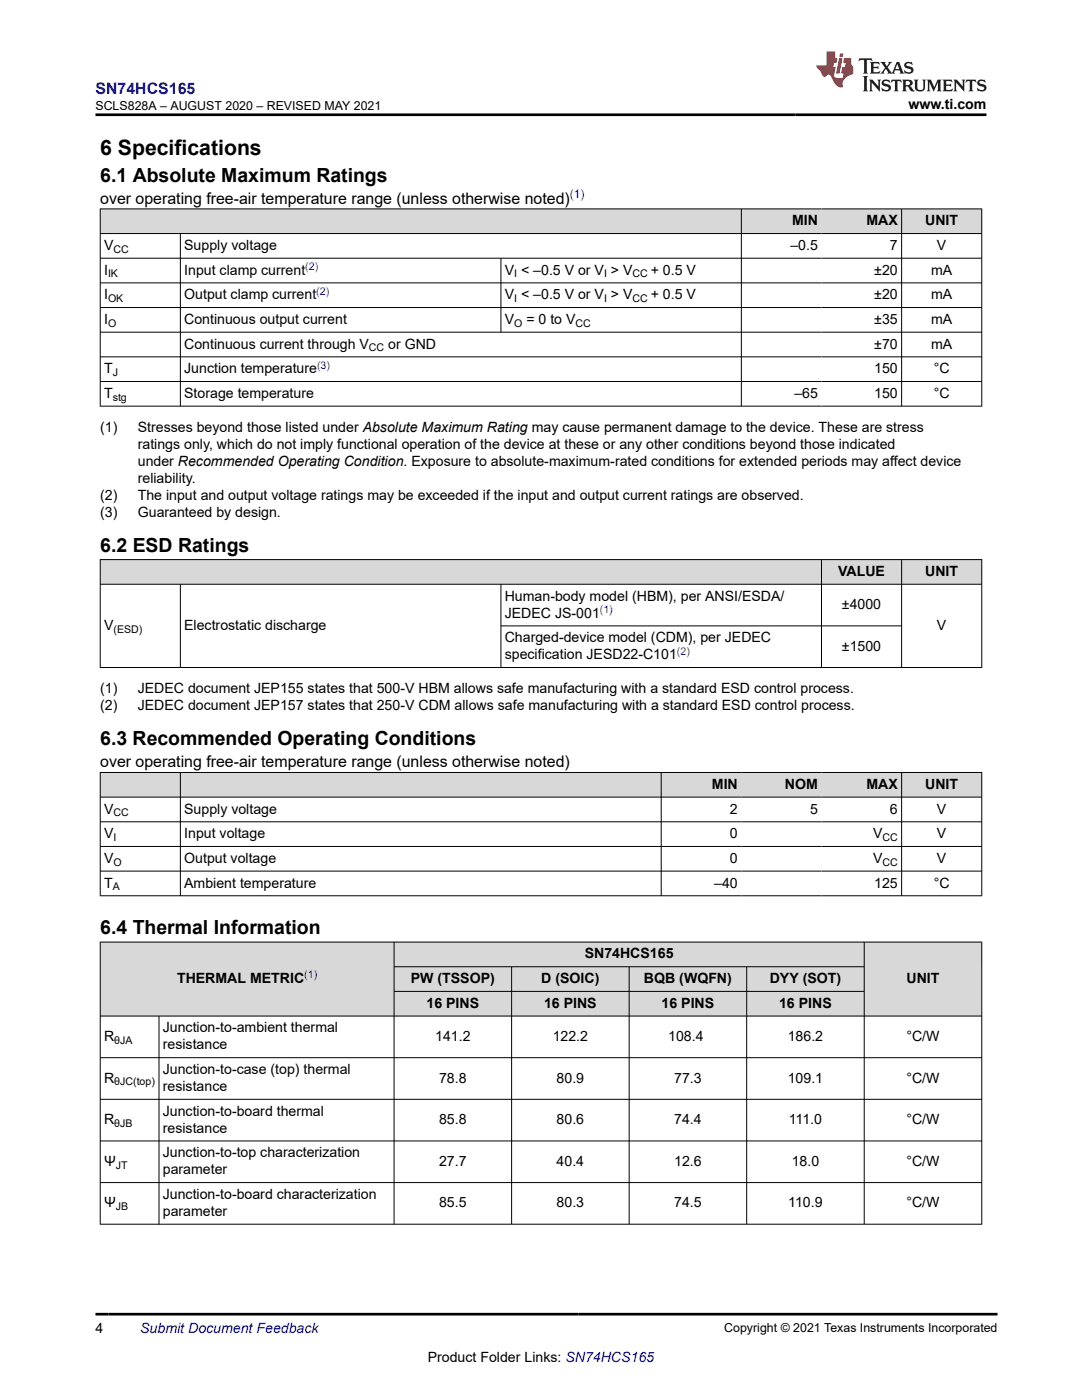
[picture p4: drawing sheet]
<svg xmlns="http://www.w3.org/2000/svg" width="216mm" height="279mm" viewBox="0 0 216 279" stroke-linecap="round" stroke-linejoin="round" font-family="sans-serif">
<defs><g id="words">
<text font-size="4.2" x="20" y="30.9">6 Specifications</text>
<g font-size="3.9">
<text x="20" y="36.3">6.1 Absolute Maximum Ratings</text>
<text x="20" y="110.1">6.2 ESD Ratings</text>
<text x="20" y="148.7">6.3 Recommended Operating Conditions</text>
<text x="20" y="186.4">6.4 Thermal Information</text>
</g>
<text font-size="3.2" fill="#00f" x="19.1" y="18.7">SN74HCS165</text>
<g font-size="3.2">
<text x="20" y="40.6">over operating free-air temperature range (unless otherwise noted)</text>
<text x="20" y="153.1">over operating free-air temperature range (unless otherwise noted)</text>
</g>
<g font-size="2.8">
<text x="181.3" y="21.8">www.ti.com</text>
<text x="158" y="45">MIN</text>
<text x="172.9" y="45">MAX</text>
<text x="184.6" y="45">UNIT</text>
<text x="20.8" y="49.9">V</text>
<text x="36.8" y="49.9">Supply voltage</text>
<text x="157.7" y="49.9">–0.5</text>
<text x="177.6" y="49.9">7</text>
<text x="187" y="49.9">V</text>
<text x="20.8" y="59.7">I</text>
<text x="20.8" y="54.8">I</text>
<text x="36.8" y="59.7">Output clamp current</text>
<text x="36.8" y="54.8">Input clamp current</text>
<text x="100.7" y="54.8">V &lt; –0.5 V or V &gt; V</text>
<text x="100.7" y="59.7">V &lt; –0.5 V or V &gt; V</text>
<text x="129.9" y="54.8">+ 0.5 V</text>
<text x="129.9" y="59.7">+ 0.5 V</text>
<text x="174.5" y="54.8">±20</text>
<text x="174.5" y="59.7">±20</text>
<text x="185.8" y="54.8">mA</text>
<text x="185.8" y="59.7">mA</text>
<text x="20.8" y="64.6">I</text>
<text x="36.8" y="64.6">Continuous output current</text>
<text x="100.7" y="64.6">V</text>
<text x="105" y="64.6">= 0 to V</text>
<text x="174.5" y="64.6">±35</text>
<text x="185.8" y="64.6">mA</text>
<text x="36.8" y="69.6">Continuous current through V</text>
<text x="77.5" y="69.6">or GND</text>
<text x="174.5" y="69.6">±70</text>
<text x="185.8" y="69.6">mA</text>
<text x="20.8" y="74.5">T</text>
<text x="36.8" y="74.5">Junction temperature</text>
<text x="174.4" y="74.5">150</text>
<text x="186.3" y="74.5">°C</text>
<text x="20.8" y="79.4">T</text>
<text x="36.8" y="79.4">Storage temperature</text>
<text x="158.5" y="79.4">–65</text>
<text x="174.4" y="79.4">150</text>
<text x="186.3" y="79.4">°C</text>
<text x="20" y="86.2">(1)</text>
<text x="27.5" y="86.2">Stresses beyond those listed under Absolute Maximum Rating may cause permanent damage to the device. These are stress</text>
<text x="27.5" y="89.6">ratings only, which do not imply functional operation of the device at these or any other conditions beyond those indicated</text>
<text x="27.5" y="93">under Recommended Operating Condition. Exposure to absolute-maximum-rated conditions for extended periods may affect device</text>
<text x="20" y="99.8">(2)</text>
<text x="27.5" y="96.4">reliability.</text>
<text x="27.5" y="99.8">The input and output voltage ratings may be exceeded if the input and output current ratings are observed.</text>
<text x="20" y="103.1">(3)</text>
<text x="27.5" y="103.1">Guaranteed by design.</text>
<text x="100.7" y="119.9">Human-body model (HBM), per ANSI/ESDA/</text>
<text x="167.2" y="115">VALUE</text>
<text x="184.6" y="115">UNIT</text>
<text x="20.8" y="125.7">V</text>
<text x="36.8" y="125.7">Electrostatic discharge</text>
<text x="100.7" y="123.3">JEDEC JS-001</text>
<text x="168" y="121.6">±4000</text>
<text x="187" y="125.7">V</text>
<text x="100.7" y="128.2">Charged-device model (CDM), per JEDEC</text>
<text x="100.7" y="131.6">specification JESD22-C101</text>
<text x="168" y="129.9">±1500</text>
<text x="20" y="138.4">(1)</text>
<text x="20" y="141.8">(2)</text>
<text x="27.5" y="138.4">JEDEC document JEP155 states that 500-V HBM allows safe manufacturing with a standard ESD control process.</text>
<text x="27.5" y="141.8">JEDEC document JEP157 states that 250-V CDM allows safe manufacturing with a standard ESD control process.</text>
<text x="142" y="157.4">MIN</text>
<text x="156.6" y="157.4">NOM</text>
<text x="172.9" y="157.4">MAX</text>
<text x="184.6" y="157.4">UNIT</text>
<text x="20.8" y="167.3">V</text>
<text x="20.8" y="162.4">V</text>
<text x="36.8" y="162.4">Supply voltage</text>
<text x="36.8" y="167.3">Input voltage</text>
<text x="145.7" y="162.4">2</text>
<text x="145.7" y="167.3">0</text>
<text x="161.6" y="162.4">5</text>
<text x="174.2" y="167.3">V</text>
<text x="177.6" y="162.4">6</text>
<text x="187" y="167.3">V</text>
<text x="187" y="162.4">V</text>
<text x="20.8" y="172.2">V</text>
<text x="36.8" y="172.2">Output voltage</text>
<text x="145.7" y="172.2">0</text>
<text x="174.2" y="172.2">V</text>
<text x="187" y="172.2">V</text>
<text x="20.8" y="177.1">T</text>
<text x="36.8" y="177.1">Ambient temperature</text>
<text x="142.5" y="177.1">–40</text>
<text x="174.4" y="177.1">125</text>
<text x="186.3" y="177.1">°C</text>
<text x="116.7" y="191.3">SN74HCS165</text>
<text x="35.3" y="196.2">THERMAL METRIC</text>
<text x="82" y="196.2">PW (TSSOP)</text>
<text x="108" y="196.2">D (SOIC)</text>
<text x="128.5" y="196.2">BQB (WQFN)</text>
<text x="153.6" y="196.2">DYY (SOT)</text>
<text x="180.9" y="196.2">UNIT</text>
<text x="85.1" y="201.1">16 PINS</text>
<text x="108.6" y="201.1">16 PINS</text>
<text x="132" y="201.1">16 PINS</text>
<text x="155.5" y="201.1">16 PINS</text>
<text x="20.8" y="207.7">R</text>
<text x="32.5" y="206.1">Junction-to-ambient thermal</text>
<text x="32.5" y="209.4">resistance</text>
<text x="86.8" y="207.7">141.2</text>
<text x="110.3" y="207.7">122.2</text>
<text x="133.3" y="207.7">108.4</text>
<text x="157.2" y="207.7">186.2</text>
<text x="180.9" y="207.7">°C/W</text>
<text x="32.5" y="214.4">Junction-to-case (top) thermal</text>
<text x="20.8" y="216.1">R</text>
<text x="32.5" y="217.7">resistance</text>
<text x="87.6" y="216.1">78.8</text>
<text x="111.1" y="216.1">80.9</text>
<text x="134.5" y="216.1">77.3</text>
<text x="157.2" y="216.1">109.1</text>
<text x="180.9" y="216.1">°C/W</text>
<text x="20.8" y="224.4">R</text>
<text x="32.5" y="222.7">Junction-to-board thermal</text>
<text x="32.5" y="226.1">resistance</text>
<text x="87.6" y="224.4">85.8</text>
<text x="111.1" y="224.4">80.6</text>
<text x="134.5" y="224.4">74.4</text>
<text x="157.4" y="224.4">111.0</text>
<text x="180.9" y="224.4">°C/W</text>
<text x="20.8" y="232.7">Ψ</text>
<text x="32.5" y="231">Junction-to-top characterization</text>
<text x="87.6" y="232.7">27.7</text>
<text x="111.1" y="232.7">40.4</text>
<text x="134.5" y="232.7">12.6</text>
<text x="158" y="232.7">18.0</text>
<text x="180.9" y="232.7">°C/W</text>
<text x="32.5" y="234.4">parameter</text>
<text x="32.5" y="239.3">Junction-to-board characterization</text>
<text x="20.8" y="241">Ψ</text>
<text x="32.5" y="242.7">parameter</text>
<text x="87.6" y="241">85.5</text>
<text x="111.1" y="241">80.3</text>
<text x="134.5" y="241">74.5</text>
<text x="157.3" y="241">110.9</text>
<text x="180.9" y="241">°C/W</text>
<text x="19" y="266.1">4</text>
<text x="85.4" y="271.7">Product Folder Links: SN74HCS165</text>
</g>
<text font-size="2.8" fill="#00f" x="28" y="266.1">Submit Document Feedback</text>
<g font-size="2.5">
<text x="19.1" y="21.9">SCLS828A – AUGUST 2020 – REVISED MAY 2021</text>
<text x="144.5" y="265.8">Copyright © 2021 Texas Instruments Incorporated</text>
</g>
<text font-size="2.4" fill="#00f" x="113.7" y="39.6">(1)</text>
<g font-size="2.1">
<text x="22.6" y="50.4">CC</text>
<text x="21.6" y="55.4">IK</text>
<text x="102.6" y="55.4">I</text>
<text x="120.5" y="55.4">I</text>
<text x="126.2" y="55.4">CC</text>
<text x="21.6" y="60.3">OK</text>
<text x="21.6" y="65.2">O</text>
<text x="102.6" y="60.3">I</text>
<text x="102.6" y="65.2">O</text>
<text x="114.8" y="65.2">CC</text>
<text x="120.5" y="60.3">I</text>
<text x="126.2" y="60.3">CC</text>
<text x="73.6" y="70.1">CC</text>
<text x="22.5" y="75.1">J</text>
<text x="22.5" y="80">stg</text>
<text x="22.6" y="126.3">(ESD)</text>
<text x="22.6" y="167.8">I</text>
<text x="22.6" y="162.9">CC</text>
<text x="176.1" y="167.8">CC</text>
<text x="22.7" y="172.8">O</text>
<text x="176.1" y="172.8">CC</text>
<text x="22.5" y="177.7">A</text>
<text x="22.8" y="208.3">θJA</text>
<text x="22.8" y="216.6">θJC(top)</text>
<text x="22.8" y="224.9">θJB</text>
<text x="23.1" y="233.2">JT</text>
<text x="23.1" y="241.5">JB</text>
</g>
<g font-size="2.1" fill="#00f">
<text x="60.9" y="53.9">(2)</text>
<text x="63.1" y="58.8">(2)</text>
<text x="63.3" y="73.5">(3)</text>
<text x="119.7" y="122.3">(1)</text>
<text x="135.1" y="130.6">(2)</text>
<text x="60.7" y="195.3">(1)</text>
</g>
</g></defs>
<g fill="#d8d8d8">
<path d="M20 41.7h175.9v4.9h-175.9z" fill-rule="evenodd"/>
<path d="M20.1 41.8h127.8v4.7h-127.8z" fill-rule="evenodd"/>
<path d="M148 41.8h15.9v4.7h-15.9z" fill-rule="evenodd"/>
<path d="M163.9 41.8h15.9v4.7h-15.9z" fill-rule="evenodd"/>
<path d="M180 41.8h15.8v4.7h-15.8z" fill-rule="evenodd"/>
</g>
<g fill="none" stroke="#000" stroke-width=".2">
<path d="M19.9 41.7h176.1M19.9 46.6h176.1M19.9 51.5h176.1M19.9 56.5h176.1M20 41.6v39.5M36 46.6v34.5M100 51.5v14.9M147.9 41.6v39.5M179.9 41.6v39.5M195.9 41.6v39.5M19.9 61.4h176.1M19.9 66.3h176.1"/>
<path d="M19.9 71.2h176.1M19.9 76.1h176.1M19.9 81.1h176.1"/>
</g>
<g fill="#d8d8d8">
<path d="M20 111.7h175.9v4.9h-175.9z" fill-rule="evenodd"/>
<path d="M20.1 111.7h143.8v4.8h-143.8z" fill-rule="evenodd"/>
<path d="M164 111.7h15.8v4.8h-15.8z" fill-rule="evenodd"/>
<path d="M180 111.7h15.8v4.8h-15.8z" fill-rule="evenodd"/>
</g>
<path d="M19.9 111.7h176.1M19.9 116.6h176.1M20 111.6v21.7M36 116.6v16.7M100 116.6v16.7M163.9 111.6v21.7M179.9 111.6v21.7M195.9 111.6v21.7M19.9 133.2h176.1M100 124.9h80" fill="none" stroke="#000" stroke-width=".2"/>
<g fill="#d8d8d8">
<path d="M20 154.2h175.9v4.9h-175.9z" fill-rule="evenodd"/>
<path d="M20.1 154.2h15.8v4.8h-15.8z" fill-rule="evenodd"/>
<path d="M36.1 154.2h95.8v4.8h-95.8z" fill-rule="evenodd"/>
<path d="M132 154.2h15.9v4.8h-15.9z" fill-rule="evenodd"/>
<path d="M147.9 154.2h16v4.8h-16z" fill-rule="evenodd"/>
<path d="M163.9 154.2h15.9v4.8h-15.9z" fill-rule="evenodd"/>
<path d="M180 154.2h15.8v4.8h-15.8z" fill-rule="evenodd"/>
</g>
<path d="M19.9 154.2h176.1M19.9 159.1h176.1M20 154.1v24.7M36 154.1v24.7M131.9 154.1v24.7M179.9 154.1v24.7M195.9 154.1v24.7M19.9 164h176.1M19.9 168.9h176.1M19.9 173.8h176.1M19.9 178.8h176.1" fill="none" stroke="#000" stroke-width=".2"/>
<g fill="#d8d8d8">
<path d="M20 188h175.9v4.9h-175.9z" fill-rule="evenodd"/>
<path d="M20.1 188.1h58.5v14.6h-58.5z" fill-rule="evenodd"/>
<path d="M78.7 188.1h93.7v4.8h-93.7z" fill-rule="evenodd"/>
<path d="M172.5 188.1h23.3v14.6h-23.3z" fill-rule="evenodd"/>
<path d="M78.7 193h23.3v4.8h-23.3z" fill-rule="evenodd"/>
<path d="M102.1 193h23.4v4.8h-23.4z" fill-rule="evenodd"/>
<path d="M125.6 193h23.3v4.8h-23.3z" fill-rule="evenodd"/>
<path d="M149.1 193h23.3v4.8h-23.3z" fill-rule="evenodd"/>
<path d="M78.7 197.9h23.3v4.8h-23.3z" fill-rule="evenodd"/>
<path d="M102.1 197.9h23.4v4.8h-23.4z" fill-rule="evenodd"/>
<path d="M125.6 197.9h23.3v4.8h-23.3z" fill-rule="evenodd"/>
<path d="M149.1 197.9h23.3v4.8h-23.3z" fill-rule="evenodd"/>
</g>
<g fill="none" stroke="#000" stroke-width=".2">
<path d="M19.9 188h176.1M20 188v56.4M78.6 188v56.4M78.6 192.9h93.9M78.6 197.9h93.9M102.1 192.9v51.5M125.5 192.9v51.5M149 192.9v51.5M172.4 188v56.4M195.9 188v56.4M19.9 202.8h176.1M19.9 211.1h176.1"/>
<path d="M19.9 219.4h176.1M31.7 202.8v41.6M19.9 227.7h176.1M19.9 236h176.1M19.9 244.3h176.1"/>
</g>
<path d="M171.5 11.6l-.2 .6 .5-.2h.6v.1v2.2l-.2 .4h1l-.2-.4v-2.2v-.1h.5l.6 .2-.2-.6zM173.6 12.4l.2 .3v1.6l-.2 .4h1.9l.1-.6a1.08 1.08 0 0 1-1.3 .2v-.7h.6l.4 .2v-.7l-.4 .2h-.6v-.5l.2-.2a1 1 0 0 1 1 .3l-.1-.5zM175.7 12.4l.9 1.1-1 1.2h.9l-.2-.2 .5-.8 .4 .8-.2 .2h1.6l-.2-.2 .2-.5h.9l.1 .5-.1 .2h.9l-.2-.4-.8-1.9h-.5l-.9 2.1-.9-1.1 .9-1h-.8l.2 .2-.4 .6-.4-.6 .2-.2zM179 12.8l.4 1h-.7zM180.7 12.5a.65 .65 0 0 0-.2 .7 .65 .65 0 0 0 .6 .5l.6 .1 .1 .3a.79 .79 0 0 1-.7 .4 .79 .79 0 0 1-.7-.5l.1 .7 .2-.1a.93 .93 0 0 0 1.1 0 .93 .93 0 0 0 .4-.9 1.46 1.46 0 0 0-1.2-.6l-.1-.3a1.09 1.09 0 0 1 1.2 .2l-.2-.6-.1 .1-.5-.2zM172.2 15.2l.2 .4v2.2l-.2 .4h1l-.2-.4v-2.2l.2-.4zM173.4 15.9l.2 .4v1.5l-.2 .4h.8l-.3-.4 .1-1.3 1.6 1.8v-2l.2-.4h-.7l.1 .2 .1 1.1-1.2-1.3zM176.2 16a.65 .65 0 0 0-.2 .8 .65 .65 0 0 0 .6 .4l.6 .2 .1 .2a.79 .79 0 0 1-.7 .4 .79 .79 0 0 1-.7-.5l.1 .7 .2-.1a.93 .93 0 0 0 1.1 .1 .93 .93 0 0 0 .4-1 1.46 1.46 0 0 0-1.2-.5l-.1-.4a1.09 1.09 0 0 1 1.2 .2l-.1-.6-.2 .1-.5-.1zM177.9 15.9l-.1 .6a.63 .63 0 0 1 .8-.3v1.6l-.3 .4h1l-.2-.4v-1.6a.66 .66 0 0 1 .8 .3l-.1-.6zM180 15.9l.2 .4v1.5l-.2 .4h1l-.2-.2-.1-.7h.5l.1 .2a.79 .79 0 0 0 1.2 .6l-1-.9a.61 .61 0 0 0 .6-.6 .61 .61 0 0 0-.5-.7zM180.8 16.2h.1a.47 .47 0 0 1 .5 .1 .47 .47 0 0 1 .1 .5l-.1 .1-.7 .1zM182.3 15.9l.2 .2a2.27 2.27 0 0 0 .4 2 1.04 1.04 0 0 0 1.7-.7v-1.3l.2-.2h-.8l.2 .4v1.1a.6 .6 0 0 1-.6 .6 .6 .6 0 0 1-.6-.6v-1.1l.3-.4zM184.9 15.9l.2 .4v1.5l-.2 .4h.8l-.3-.4v-1.4l.9 1.9 .9-1.9v1.4l-.3 .4h1l-.2-.4v-1.5l.2-.4h-.8l-.7 1.5-.6-1.5zM188.1 15.9l.2 .4v1.5l-.2 .4h1.9l.1-.6a1.09 1.09 0 0 1-1.3 .2v-.7h.6l.4 .2v-.6l-.4 .2h-.6v-.6l.2-.1a1.01 1.01 0 0 1 1 .3l-.1-.6zM190.2 15.9l.3 .4v1.5l-.3 .4h.8l-.2-.4v-1.3l1.6 1.8v-2l.2-.4h-.7l.2 .2v1.1l-1.2-1.3zM192.8 15.9l-.1 .6a.63 .63 0 0 1 .8-.3v1.6l-.3 .4h1l-.2-.4v-1.6a.66 .66 0 0 1 .8 .3l-.1-.6zM195.2 16a.65 .65 0 0 0-.2 .8 .65 .65 0 0 0 .6 .4l.6 .2 .2 .2a.79 .79 0 0 1-.7 .4 .79 .79 0 0 1-.7-.5l.1 .7 .2-.1a.93 .93 0 0 0 1 .1 .93 .93 0 0 0 .5-1 1.46 1.46 0 0 0-1.3-.5v-.4a1.09 1.09 0 0 1 1.2 .2l-.2-.6-.2 .1-.5-.1z" fill="#231f20"/>
<path d="M164.9 10.3v2.7h-2l.1 .4 .8 1a.95 .95 0 0 0 1 .9 .59 .59 0 0 1 .5-.4 .59 .59 0 0 1 .5 .3l.4 .8a1.59 1.59 0 0 0 2.1 1.4 1.61 1.61 0 0 1 1-2.3l1-.3-.1-1.5a1.59 1.59 0 0 1-.3-1.7h-1.5l-.2 .9h.6l-.2 .9h-.5l-.2 .9v.3l.4 .1-.1 .9h-.7a.73 .73 0 0 1-1-.7l.3-1.5h-.5l.1-.9h.5l.2-.9h-.5v-1.3zM167.4 11.6l-.6 3.1h.7l.6-3.1zM167.6 10.7l-.1 .6h.7l.1-.6z" fill="#ed1c24"/>
<path d="M19 22.9h177.8M19 262.3h180" fill="none" stroke="#000" stroke-width=".53"/>
<use href="#words"/>
</svg>
